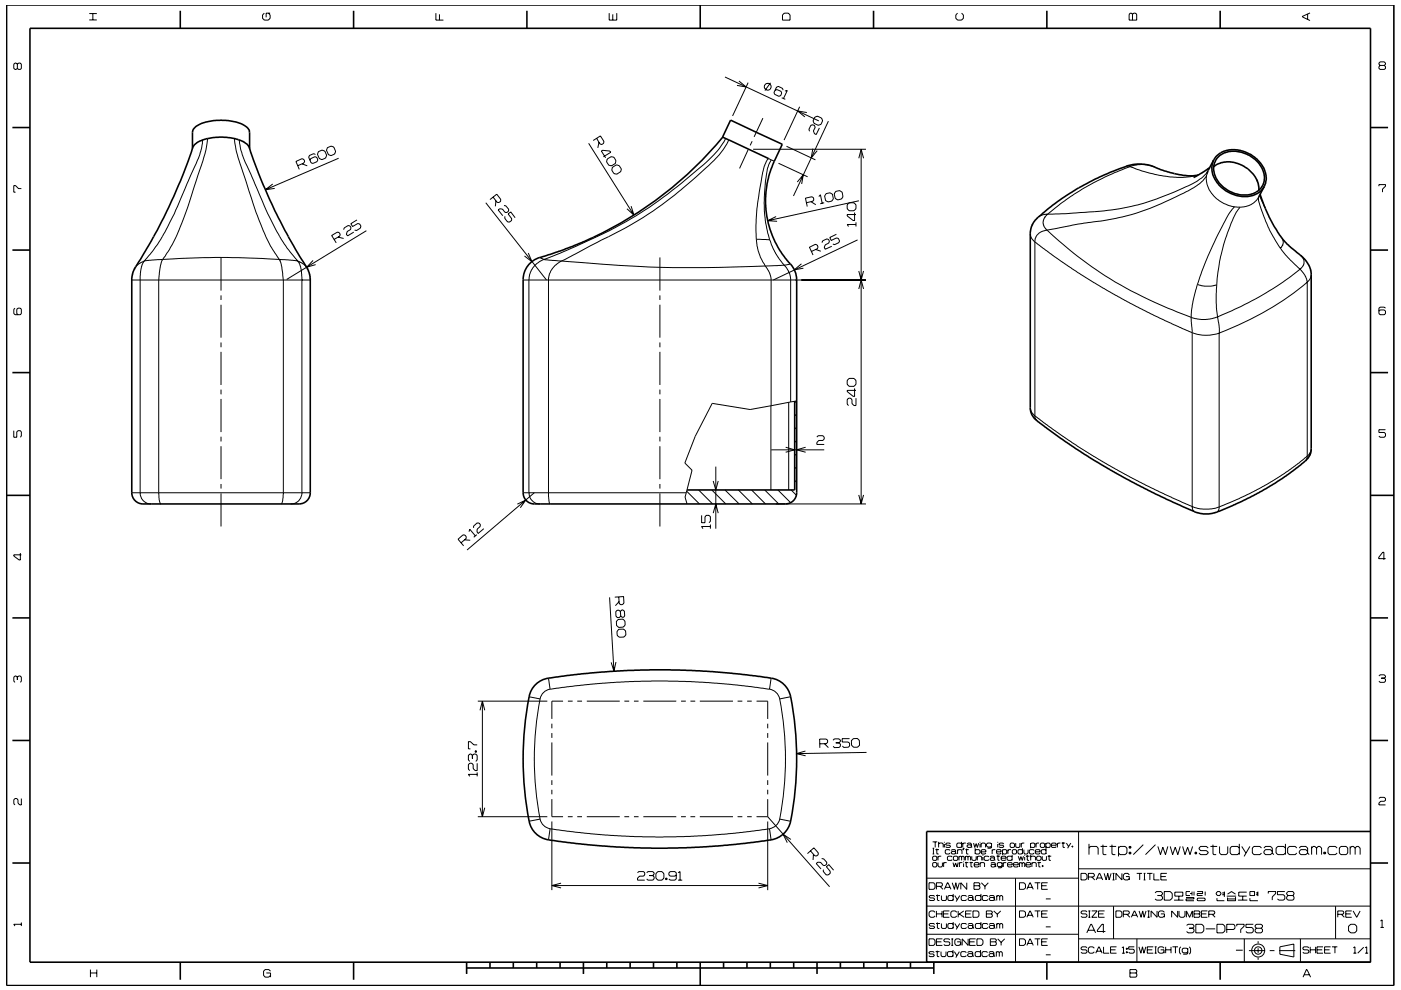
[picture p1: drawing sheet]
<svg xmlns="http://www.w3.org/2000/svg" width="297mm" height="210mm" viewBox="0 0 297 210" stroke-linecap="round" stroke-linejoin="round" font-family="sans-serif">
<g fill="none" stroke="#000" stroke-width=".21">
<path d="M3.7 13.6l-.3-.2h-.2l-.3 .2v.9l.3 .2 .5-.2M3.7 13.6l.2-.2h.4l.2 .2v.9l-.2 .2h-.4l-.2-.2M3.7 13.6v.9M18.9 4.2h1.6M18.9 2.9h1.6M19.7 2.9v1.3M56 2.8l-.3 .4v.7l.3 .4h.9l.4-.4v-.7l-.4-.4M57.3 2.8h-.9v.9M92.4 2.8v1.5h1.6M93.2 3v1.3M129.2 2.8v1.5h1.6v-1.5M129.9 3v1.3"/>
<path d="M153.7 16.3l19.9 9.3M156.7 17.2l1.5 1.3-1.9-.4M158.6 17.5l-3.3 7.1M163.4 17.6l-1.2 1.6M164.3 19.1l.4-.1 .9 .4 .1 .4-.2 .5-.4 .1-.8-.4-.2-.4 .5-1.1 .4-.2 .9 .5 .1 .3M166.3 2.8h.8l.4 .4v1.1h-1.6v-1.1zM166.4 19.3l.5-.1-.8 1.7M203 2.8l-.4 .4v.7l.4 .4h.9l.4-.4v-.7l-.4-.4M239.6 2.8h.3l.2 .2 .3-.2h.3l.3 .2v1.3h-1.6v-1.3zM240.1 3v1.3M277.2 3v1.1M277.7 2.7l-1.6 .8v.1l1.6 .8"/>
<path d="M292.6 13.9l-.2-.3v-.2l.2-.3h.9l.2 .3v.2l-.2 .3M292.6 13.9l-.2 .2v.4l.2 .2h.9l.2-.2v-.4l-.2-.2M292.6 13.9h.9M43 29.7a18.2 18.2 0 0 1-2.4 7.2 116.7 116.7 0 0 1-6.5 13.8l-1.8 2.6-1.7 2.1M44 29.4l-.6 3.3-1.1 3.4a115.3 115.3 0 0 1-5.1 14.4l-1.3 2.4-1.4 2.1M49.7 29.4l.3 2.3 .9 3.1a165 165 0 0 0 4.9 14.2l1.6 3.3 1.8 2.7M50.8 29.7a18.1 18.1 0 0 0 2.4 7.2 91.1 91.1 0 0 0 7.1 14.9l2.9 3.6M57.8 39l-1.5 1.3 1.9-.3M63.2 35.1l1.2-.5 .2-.4-.2-.4-.4-.1-1.3 .5 .8 1.7M64 34.8l1.1 .4M66.9 32.8l-.4-.2-.9 .4-.2 .4 .6 1.1 .3 .2 .9-.4 .2-.4-.2-.5-.4-.2-.9 .5-.2 .3M67.5 32.2l.8-.4 .6 .2 .4 .9-.3 .6-.8 .4-.5-.3-.4-.9z"/>
<path d="M69.4 31.3l.8-.3 .6 .2 .4 .9-.2 .6-.8 .3-.6-.2-.4-.9zM71.8 33.6l-15.5 6.7M124.8 30.4l9.6 15.2M126.5 29.3l.7 1.3h.4l.4-.2 .1-.4-.8-1.2-1.5 1M127 30.2l-.3 1.2M127.9 33.3l1.6-1-.2-.3-1.6-.1-.2 .1 .9 1.5M128.7 33.7l.9-.5 .6 .2 .4 .7-.1 .6-.8 .5-.6-.2-.5-.7zM129.8 35.5l.9-.5 .6 .1 .4 .7-.1 .6-.8 .5-.6-.1-.5-.7zM153.8 29.4a20 20 0 0 1-6.4 7 89 89 0 0 1-26.5 16.3l-5.5 2.3M154.5 29.7a17 17 0 0 1-4.8 5.9 82.3 82.3 0 0 1-23.8 16.2l-6.9 3.6M158.6 31.7l-1.8 4M159.5 30l-.5 .9"/>
<path d="M159.7 31.7h23.9M161.8 25.1l-1.9 3.9M162.9 33.6a9.3 9.3 0 0 0-1.5 5 46 46 0 0 0-1 12.2M163.1 33.7l.4 .2M163.5 33.9l.7 .3M163.5 33.9a8.7 8.7 0 0 0-1.2 4.5 28.7 28.7 0 0 0 .9 12.5M165.1 34.6l6.1 2.9M165.7 20.7l.8 .4M166.7 31l6.2 2.9M169 38.6l1.3-1.5-.3 1.9M169.5 22.6l-3.3 7.1M171.1 23.9l-2-.4 1.5 1.3"/>
<path d="M172.3 31.5l-.3 2 1.3-1.5M172.8 24.8l.5-.2 .9 .5 .2 .5-.3 .8-.6 .2-.9-.4-.2-.6zM173.7 27.1l-.6 1.4-.4-.1-.2-.6 .3-.8-.1-.4-.4-.1-.4 .1-.4 .9 .2 .3M175.6 25.7l-7.4 15.9M182.1 33.6l.5-1.9 .5 1.9M182.6 31.7v75.2M238.8 35.3l.5-.1 .3 .1M239.6 35.3a54.2 54.2 0 0 0-17.4 10.1M239.6 35.3l.9-.3 1.8-.1 1.2 .1 1.4 .5M239.6 35.3l2.5 1 2.7 .7a19.8 19.8 0 0 0 9.2 .2M255.8 37.2a8.6 8.6 0 0 1-4.3 3.4 54 54 0 0 1-22 6.8l-7.5 1.4M255.9 37a6 6 0 0 0 4.1 6.3l1.2 .5 1.7 .1-.2 .3a28.7 28.7 0 0 0-3.8 9.8l-.7 3.7-.2 2.7"/>
<path d="M256.1 36.3a11.2 11.2 0 0 1-5.4 3.7 50.2 50.2 0 0 1-21.6 5.1l-6.9 .3M292.4 39.5v-.3h1.3v.3l-.6 .6v.7M4.5 40h-.6l-.6-.6h-.4v1.4h.4M27.9 59.4h37.9M30.6 55.4l-.6 1.2-.3 1.9v46a2.31 2.31 0 0 0 2.3 2.4M30.6 55.4l-1.3 .6-.5 .5M34.5 55l-.5 1.5-.3 2.9v45.4v1.2l.4 .9M34.5 55l-3.9 .4M46.9 54.6l-12.4 .4M46.9 54.6v7M46.9 54.6l12.3 .4M59.2 55l.6 1.7 .3 2.7v45.4l-.2 1.3-.3 .8"/>
<path d="M59.2 55l4 .4M63.2 55.4l.6 1.2 .2 2.2v45.7a2.3 2.3 0 0 1-2.4 2.4M63.2 55.4l.9 .4 .8 .8M66.4 55.2l-1.4 1.5 1.9-.6M70.8 50.8l1.2-.7 .1-.4-.2-.4-.4-.1-1.2 .7 1 1.6M71.7 50.3l1.2 .3M72.9 48.7l.1-.4 .8-.5 .4 .1 .2 .4-.1 .4-.7 .4-.2 .6 .3 .3 1.3-.8M75.7 46.6l-1.3 .9 .4 .5 1.1-.6 .3 .1 .3 .5-.1 .4-.8 .5-.4-.1M77.7 48.9l-16.9 10.4M103 43l12.9 16.4M104.5 41.8l.9 1.1 .4 .1 .3-.3 .1-.4-.9-1.1-1.4 1.1M105.2 42.6l-.2 1.2"/>
<path d="M106.8 43.6h.4l.7 .8-.1 .4-.3 .3-.4-.1-.5-.6-.6-.1-.4 .2 1 1.3M107.1 45.9l-.1 .4 .6 .8h.4l.5-.3v-.4l-.8-1 .6-.5 .9 1.3M110.9 59.4h72.7M112 53.7l.8 1.8-1.6-1.2M114.5 54.6l.9 .4M115.4 55l-1 .4-1.4 1.3-.5 1-.4 1.6v45.2a2.38 2.38 0 0 0 2.4 2.4M115.4 55l3.6 .4M119 55.4l-1.2 .8-.8 .9-.5 1.1-.2 .8v46.3l.1 1.2 .2 .4M133.8 43.7l.6 1.9-1.5-1.3M139.9 54.6v7M160.4 50.8l.1 1.5 .5 1.5 1.3 2.6a283.2 283.2 0 0 1-43.3-1M160.4 50.8l2.8 .1"/>
<path d="M163.2 50.9l1.3 2.9 1.8 2.5M164.5 45.9l-1.7 .9 2 .1M166.3 56.3l.8 1.1 .5 1.7v26.2M166.3 56.3l-4 .1 .9 1.5 .3 1.2-.1 44.8M167.6 56l-1.3 .3M169.9 56l-1.5 1.2 1.9-.3M171 43l1.4-.3 .2-.3-.1-.5-.4-.2-1.3 .3 .4 1.8M172 42.8l1 .6M172 53.3l1.3-.6 .1-.3-.1-.4-.4-.2-1.3 .6 .8 1.7M172.9 52.9l1.1 .4M173.6 41.7l.3-.4 .4 1.8M174.3 51.5l.1-.4 .9-.4 .4 .1 .1 .4-.1 .4-.7 .3-.3 .6 .3 .4 1.4-.7"/>
<path d="M174.7 43l-.8 .2M175.2 41.1l.8-.2 .5 .3 .2 1-.3 .5-.8 .1-.6-.3-.2-.9zM177.2 40.6l.8-.2 .6 .4 .1 .9-.3 .5-.8 .2-.5-.3-.2-1zM177.3 49.7l-1.4 .7 .3 .6 1.2-.5 .4 .1 .2 .5-.2 .4-.9 .4-.3-.1M180 43h1.1l.4 .4v.9l-.4 .4h-1.1l-.4-.4v-.9zM181.2 45.1v1.7h-.3l-1.3-1v-.3h1.9M181.5 47.2v.8M181.5 47.6h-1.9l.3 .4M181.8 50.9l-17.8 8.5M182.1 57.5l.5 1.9 .5-1.9M182.1 42.6l-19.3 4.2M218.4 49.6l.4 1.1 .6 .6"/>
<path d="M219.4 51.3l6.7 4.9 7.7 4.9 8.6 4.6 4.5 2.3 5.9 2.6M219.4 51.3v36.9M222 48.8a81.6 81.6 0 0 0 28.6 17.7l2 .8M222 48.8l-1 .3-.7 .4-.6 .7-.3 1.1M222.2 45.4l-.7 .7-.4 1 .2 .9 .7 .8M222.2 45.4l-1.3 .2-.8 .5M261.7 43.9l-.3 .3a55.8 55.8 0 0 0-6.1 12.1l-1.4 4M266.9 41.8a4.4 4.4 0 0 1-4 2.1M266.9 41.7l-.1 .8 .3 1.1a30.7 30.7 0 0 0 4.3 9M267.1 41.4l1.2 2.8M271.4 52.6l2.2 2.6 2 1.9M271.8 50.5l.2 .5 .1 .6-.4 .8-.3 .2"/>
<path d="M275.6 57.1l1.1 1.3 .5 1.5M275.6 57.1a68.8 68.8 0 0 1-17.5 10.1M275.7 54.1l.7 .9 .1 .9-.3 .6-.6 .6M277.2 59.9a64.4 64.4 0 0 1-18.7 10.7M277.2 59.9v36.8M278 58.2l-.1 .7-.7 1M3.2 65.4l-.3 .2v.9l.3 .3h1.1l.2-.3v-.9l-.2-.2h-.5l-.2 .2v.9l.2 .3M46.9 62.6v1M46.9 64.6v7M46.9 72.6v1.1M46.9 74.6v7.1M139.9 62.6v1"/>
<path d="M139.9 64.6v7M139.9 72.6v1.1M139.9 74.6v7.1M182.1 61.3l.5-1.9 .5 1.9M252.6 67.3l.2 3.3M252.8 70.6v36.8M252.8 70.6a8.3 8.3 0 0 0 5.7 0M253.9 60.3l-1.1 4.5-.2 2.5M253.9 60.3l1.5 .4h1.4l1.2-.3M258 60.4l-.1 3.9 .2 2.9M258.1 67.2l.4 1.9v1.5M258.1 67.2l-1.2 .4-1.2 .2-1.7-.1-1.4-.4"/>
<path d="M258.5 70.6v36.9M293.7 65.4l-.2-.3h-.9l-.2 .3v1.1l.2 .3h.9l.2-.3v-.5l-.2-.3h-.9l-.2 .3M2.9 91.3v1.4h.7v-1.1l.2-.3h.5l.2 .3v.9l-.2 .2M46.9 82.6v1M46.9 84.6v7M46.9 92.6v1M46.9 94.6v7M139.9 82.6v1M139.9 84.6v7M139.9 92.6v1M139.9 94.6v7M151.8 99v13.1"/>
<path d="M163.5 95.4h11.2M166.6 94.9l1.9 .5-1.9 .5M167.2 85.3v18.6M167.6 85.3l-8.6 1.6-8-1.3-3.6 6.9-2.2 5.7 1.5 1.5-1.2 4.8M168.5 85.1l.4 .4M168.5 87.9l.4 .4M168.5 90.7l.4 .4M168.5 93.5l.4 .4M168.5 96.3l.4 .4M168.5 99.1l.4 .4M168.9 85l-1.3 .3M170.8 94.9l-1.9 .5 1.9 .5"/>
<path d="M173.2 92.7l.3-.3h1l.2 .3v.4l-.2 .3h-.9l-.4 .4v.5h1.5M180 80.3h1.1l.4 .4v.8l-.4 .4h-1.1l-.4-.4v-.8zM181.2 82.4v1.7h-.3l-1.3-1v-.3h1.9M181.5 84.5v1.5h-.4l-.5-.4v-.9l-.3-.2h-.4l-.3 .2v1l.3 .3M218.4 86.5l.3 .8 .7 .9M219.4 88.2l6.7 4.8 7.7 5 9.1 4.9 9.9 4.5M219.4 88.2l.1 .5 .3 .5M277.2 96.7l-.1 .5-.4 .6M277.2 96.7l-4.1 3.2-4.2 2.7-6.1 3.1-4.3 1.8M278 95.2l-.1 .6-.7 .9M293.7 91.1h-1.3v.6h1.1l.2 .3v.5l-.2 .2h-.9l-.2-.2M4.3 117.3v1.5h-.2l-1.2-.9v-.2h1.6"/>
<path d="M27.9 104.5h37.9M46.9 102.7v.9M46.9 104.6v7.1M97.7 115.1l1.1-.9v-.4l-.2-.3-.4-.1-1.1 1 1.2 1.4M98.5 114.5l1.2 .1M99.4 112.8l.2-.5 1.2 1.4M100.4 112v-.4l.8-.7 .4 .1 .2 .3v.4l-.6 .5-.1 .6 .3 .3 1.2-1M101.1 113.4l-.6 .6M109.7 106.9l1.8-.8-1.2 1.6M110.9 104.5h34.6M113.3 104.5l-14.3 12.2M139.9 102.7v.9"/>
<path d="M139.9 104.6v7.1M145.5 104.5l-.3 .9 .5 1.5M145.6 104.2l2.7 2.7M148.1 103.9l3 3M148.8 109.3v1.6h.7v-1.3l.3-.3h.5l.3 .3v1l-.3 .3M150.6 111.7h-1.8l.2 .4M150.6 111.3v.8M150.9 103.9l3 3M151.2 102l.6 1.9 .5-1.9M151.2 108.8l.6-1.9 .5 1.9M153.7 103.9l3 3M156.5 103.9l3 3"/>
<path d="M159.3 103.9l3 3M162.1 103.9l3 3M164.5 106.9h19.1M164.9 103.9l2.7 2.7M167.7 103.9l1.1 1.1M168.5 101.9l.4 .4M182.1 105l.5 1.9 .5-1.9M252.8 107.4a8.3 8.3 0 0 0 5.7 .1M252.8 107.4a1.05 1.05 0 0 0 .5 1.1M258.5 107.5v.1a.98 .98 0 0 1-.5 1M293.8 118.5h-1.5v-.3l.9-1.1h.2v1.6M129.2 126.7l1 15.7"/>
<path d="M131.1 131.4l1-.1 .4 .4v.9l-.3 .4-1 .1-.5-.4v-.9zM131.2 133.5l1-.1 .4 .4 .1 .9-.4 .4-1 .1-.4-.4-.1-.9zM131.2 126.6l.1 1.4 .3 .3 .4-.1 .3-.3-.1-1.4-1.9 .2M131.3 127.6l-.8 .9M131.5 129.7l.3-.3 .6 .2 .1 1-.3 .3h-.3l-.3-.2M131.5 129.7l.1 1M131.5 129.7l-.3-.3h-.4l-.2 .3v1l.3 .3h.4l.3-.3M3.7 143.6l-.3-.2h-.2l-.3 .2v.9l.3 .2M3.7 143.6l.2-.2h.4l.2 .2v.9l-.2 .2M3.7 143.6v.6M100.8 159.3h.2v.2h-.2zM100.8 159.4h.2"/>
<path d="M101.2 158h-.7l-.8-.7h-.4v1.5h.4M101.3 148.7h14.7M101.8 150.7l.5-2 .5 2M102.3 148.7v24.5M112.1 147.8l2.4 .4M114.5 148.2a66.7 66.7 0 0 0 0 25.5M116.3 143.8l.3 2.4M116.6 146.2l11.2-1.3 10.4-.5 7 .1 5 .3 6 .5 7 .9M116.6 146.2a2.56 2.56 0 0 0-2.1 2M117 148.7v3.8M117 153.5v1M117 155.5v1"/>
<path d="M117 157.5v7M117 148.7h2.4M120.4 148.7h1M122.4 148.7h1M124.4 148.7h7M130.6 140.4l-.4 2-.6-1.9M132.4 148.7h1M134.4 148.7h1M136.4 148.7h7M144.4 148.7h1M146.4 148.7h1M148.4 148.7h7"/>
<path d="M156.4 148.7h1M158.4 148.7h1M160.4 148.7h2.4v3.8M162.8 153.5v1M162.8 155.5v1M162.8 157.5v7M163.2 146.2a2.61 2.61 0 0 1 2.1 2M163.5 143.8l-.3 2.4M165.3 148.2a66.9 66.9 0 0 1 0 25.5M167.6 147.8l-2.3 .4M170.8 159.3l-1.9 .5 1.9 .5M173.8 157.8l1.4-.1 .3-.3v-.4l-.3-.2h-1.4v1.8"/>
<path d="M174.8 157.7l.8 .9M176.6 157l.3-.3h1l.3 .3v.3l-.3 .3M177.2 157.6h.7M177.9 157.6l.3 .2v.5l-.3 .2-1 .1-.2-.3M180.1 156.7h-1.5v.7h1.2l.3 .2v.6l-.2 .3h-1l-.3-.3M180.5 157.1l.4-.4 .9-.1 .4 .4v1.1l-.4 .4h-.8l-.4-.4zM183.7 159.6l-14.8 .2M292.4 143.4l.2-.3h.9l.2 .3v.2l-.2 .2M292.9 143.8h.6M293.5 143.8l.2 .3v.4l-.2 .2h-.9l-.2-.2M4.5 169.4v1.3h-.3l-.4-.4v-.7l-.2-.2h-.4l-.3 .2v.9l.3 .2M100.2 160.2l.3-.3h.4l.3 .3v1l-.3 .3"/>
<path d="M100.2 160.2l-.3-.3h-.3l-.3 .3v1l.3 .3M100.2 160.2v.7M101.2 164.2h-1.9l.3 .5M101.2 161.9v1.5h-.5l-.4-.4v-.8l-.3-.3h-.4l-.3 .3v.9l.3 .3M101.2 163.8v.9M101.3 173.2h14.7M101.8 171.3l.5 1.9 .5-1.9M114.5 173.7a2.56 2.56 0 0 0 2.1 2.1M114.5 173.7l-2.4 .5M117 165.5v1M117 167.5v1M117 169.5v3.7"/>
<path d="M117 174.2v14.6M117 173.2h2.4M120.4 173.2h1M122.4 173.2h1M124.4 173.2h7M132.4 173.2h1M134.4 173.2h1M136.4 173.2h7M144.4 173.2h1M146.4 173.2h1M148.4 173.2h7M156.4 173.2h1"/>
<path d="M158.4 173.2h1M160.4 173.2h2.4M162.8 165.5v1M162.8 167.5v1M162.8 169.5v3.7M162.8 174.2v14.6M162.8 173.2l13.1 14.9M163.5 178.1l-.4-2.3-7.3 .9-5 .5-10.3 .3h-6l-6.2-.4-11.7-1.3-.3 2.3M165.3 173.7a2.62 2.62 0 0 1-2.1 2.1M165.3 173.7l2.3 .5M167.7 178.1l-1.7-1.2 .9 1.8M197.7 178.6h1"/>
<path d="M197.7 179.9h.4M197.9 179.9v1.2M198.3 178.6v1.1M198.6 180v1.1h.4M199 179l.2-.2h.6l.2 .2v.7M199 178.6v1.1M200.2 178.6v.1M200.2 179v.7M201.5 179l-.2-.2h-.6l-.2 .3 .2 .2h.6l.2 .3-.2 .1h-.6l-.2-.1M203.9 179l-.2-.2h-.7l-.1 .2v.6l.1 .1h.7l.2-.1M203.9 178.6v1.1M204.1 178.8v.9"/>
<path d="M204.2 179.9h.2l-.2 .4zM204.3 179.9l-.1 .4M204.8 178.8h-.5l-.2 .2M204.9 180v1.1h.4M205 179l.2-.2h.6l.2 .2v.6M206 179.4l-.2-.2h-.6l-.2 .2 .2 .3h.6l.2-.1M206 179.6l.1 .1M206.4 178.8l.3 .9 .3-.8 .2 .8 .3-.9M206.8 179.9v1.2M207.8 178.6v.1M207.8 179v.7M208 179l.2-.2h.5l.3 .2v.7"/>
<path d="M208 178.8v.9M210.2 179l-.2-.2h-.6l-.2 .2v.4l.2 .3h.6l.2-.3M210.2 178.8v.9l-.2 .2h-.6M211.5 178.6v.1M211.5 179v.7M212.8 179l-.2-.2h-.6l-.2 .3 .2 .2h.6l.2 .3-.2 .1h-.6l-.2-.1M214.3 178.8h.6l.2 .2v.6l-.2 .1h-.6l-.1-.1v-.6zM215.3 178.8v.8l.2 .1h.6l.1-.1v-.8M216.5 178.8v.9M216.8 179.9v1.2M217.2 178.8h-.5l-.2 .2M218.5 179l.2-.2h.5l.2 .2v.6l-.2 .1h-.5l-.2-.1"/>
<path d="M218.5 178.8v1.1M219.7 178.8v.9M220.3 178.8h-.5l-.1 .2M220.6 179l.2-.2h.5l.2 .2v.6l-.2 .1h-.5l-.2-.1zM221.7 179l.3-.2h.5l.2 .2v.6l-.2 .1h-.5l-.3-.1M221.7 178.8v1.1M221.8 179.9v1.2M222.9 179.3h1l-.1-.5h-.7l-.2 .2v.6l.2 .1h.7l.1-.1M224.2 178.8v.9M224.8 178.8h-.4l-.2 .2M225.1 178.8h.7M225.4 178.6v1.1h.4"/>
<path d="M226.1 178.8l.5 .8M227 178.8l-.6 1.1M227.3 179.4h.2v.3h-.2zM227.4 179.4v.3M228.7 176.4v27.7M230.9 179.9l.3-.4h1.3l.3 .4v1.4M230.9 179v2.3M233.3 179.5h1.4M233.8 179.2v1.9l.2 .2h.6M235.2 179.5h1.4M235.8 179.2v1.9l.2 .2h.5M237.1 179.9l.4-.4h1l.4 .4v1l-.4 .4h-1l-.4-.4"/>
<path d="M237.1 179.5v2.1M239.4 179.5h.4v.4h-.4zM239.6 179.5v.4M242.4 179.2l-2.1 2.1M245 179.2l-2.1 2.1M245.5 179.5l.5 1.8 .5-1.6 .6 1.6 .5-1.8M248.1 179.5l.5 1.8 .6-1.6 .5 1.6 .5-1.8M250.7 179.5l.5 1.8 .6-1.6 .5 1.6 .6-1.8M256.2 179.9l-.4-.4h-1.2l-.4 .4 .4 .5h1.2l.4 .5-.4 .4h-1.2l-.4-.4M256.6 179.5h1.5M257.2 179.2v1.9l.1 .2h.6M258.6 179.5v1.4l.3 .4h1.1l.3-.4v-1.4"/>
<path d="M262.8 179.9l-.4-.4h-1.2l-.4 .4v1l.4 .4h1.2l.4-.4M262.8 179v2.3M263.3 179.5l.9 1.4M265 179.5l-1.2 2.1M267.5 179.9l-.4-.4h-1.2l-.4 .4v1l.4 .4h1.2l.4-.4M268 179.9l.3-.4h1.1l.3 .4v1M272.5 179.9l-.3-.4h-1.3l-.3 .4v1l.3 .4h1.3l.3-.4M272.5 179v2.3M274.9 179.9l-.3-.4h-1.2l-.4 .4v1l.4 .4h1.2l.3-.4M275.5 179.9l.3-.4h1.1l.3 .4v1M278.1 179.9l.3-.4h.4l.3 .4M278.1 179.5v1.8"/>
<path d="M279.1 179.9l.4-.4h.3l.4 .4v1.4M279.1 179.9v1.4M283.5 179.9l-.4-.4h-1.2l-.3 .4v1l.3 .4h1.2l.4-.4M284.3 179.5h1.1l.3 .4v1l-.3 .4h-1.1l-.3-.4v-1zM286.3 179.9l.3-.4h.3l.4 .4M286.3 179.5v1.8M287.3 179.9l.4-.4h.3l.4 .4v1.4M287.3 179.9v1.4M292.4 169.4l.2-.3h.9l.2 .3v.3l-.2 .3h-.8l-.3 .3v.4h1.3M4.5 195.7v.7M4.5 196h-1.6l.3 .4M117 187.8h45.8"/>
<path d="M119 187.3l-2 .5 2 .5M135.2 185.1l.2-.2h1l.3 .2v.5l-.3 .2h-.8l-.4 .5v.4h1.5M137.1 185.1l.3-.2h1l.3 .2v.3l-.3 .3M137.7 185.7h.7M138.4 185.7l.3 .3v.4l-.3 .3h-1l-.3-.3M139.5 184.9h.8l.5 .4v1l-.5 .4h-.8l-.4-.4v-1zM141.1 186.3h.3v.3h-.3zM141.3 186.3v.3M143.4 185.6l-.3 .2h-1l-.3-.2v-.5l.3-.2h1l.3 .2v1.3l-.3 .3h-1l-.3-.3M143.8 186.7h.8M143.8 185.1l.4-.2v1.8M160.8 187.3l2 .5-2 .5"/>
<path d="M171.8 180.5l1 1 .3 .1 .4-.3v-.4l-.9-1.1-1.4 1.3M172.5 181.2l-.1 1.2M174.2 182.1l.4 .1 .7 .7v.4l-.4 .3-.4-.1-.5-.6h-.6l-.3 .3 1 1.1M174.6 184.4l-.1 .4 .7 .8h.4l.4-.4v-.4l-.8-1 .5-.4 1 1.2M196.5 198.2h32.2M196.5 192.2h94.1M196.6 186.3h32.1M197 199.1h.9l.3 .4v.7l-.3 .3h-.9zM197 187.2h.9l.3 .4v.7l-.3 .3h-.9zM197.7 181.1h.4M197.7 181.8l.2-.2h.6l.1 .2v.5l-.1 .2h-.6l-.2-.2zM197.7 183.1l.2-.1h.6l.1 .1v.6l-.1 .2h-.6l-.2-.2z"/>
<path d="M198.2 190.2l-.2-.3h-.8l-.2 .3 .2 .3h.8l.2 .3-.2 .2h-.8l-.2-.2M198.2 196.1l-.2-.2h-.8l-.2 .2 .2 .3h.8l.2 .2-.2 .3h-.8l-.2-.2M198.2 193.5l-.2-.3h-.7l-.3 .3v.8l.3 .3h.7l.2-.3M198.3 180.2h.8M198.5 189.9h.8M198.5 195.9h.8M198.5 188h1.1l.2-.2v-.4l-.2-.2h-1.1v1.4M198.5 199.8h1.1M198.5 193.2v1.4M198.5 193.8h1.2M198.7 189.7v1.2l.5 .1M198.7 195.7v1.1l.5 .1"/>
<path d="M198.9 183v.7l.2 .2h.5l.2-.2v-.7M198.9 181.6v.9M199.3 188l.6 .6M199.6 181.6h-.5l-.2 .2M199.6 189.9v.9l.2 .2h.6l.3-.2v-.9M199.6 195.9v.8l.2 .2h.6l.3-.2v-.8M199.7 193.2v1.4M199.8 199.1h-1.3v1.4h1.3M200 193.8h1.1M200.1 183v.9M200.2 188.6l.7-1.4h.1l.6 1.4M200.4 188.2h1"/>
<path d="M200.7 183h-.5l-.1 .1M201.3 193.2h-1.3v1.4h1.3M201.4 199.3l-.2-.2h-.9l-.2 .5 .2 .2h.9l.2 .2v.3l-.2 .2h-.9l-.2-.2M201.4 180.4l-.1-.2h-.7l-.2 .2v.5l.2 .2h.7l.1-.2M201.7 180.4l.2-.2h.5l.2 .2v.5M201.7 199.1h.4M201.9 199.1v1.4M201.9 187.2l.5 1.4 .2-1.4 .4 1.4 .4-1.4M201.9 181.8l-.2-.2h-.7l-.1 .2v.5l.1 .2h.7l.2-.2M202.1 183l.2 .9 .3-.9 .3 .9 .3-.9M202.1 190.2l-.2-.3h-.7l-.2 .3v.6l.2 .2h.7l.2-.2M202.1 196.1l-.2-.2h-.7l-.2 .2v.6l.2 .2h.7l.2-.2"/>
<path d="M202.1 189.6v1.4M202.1 195.6v1.3M202.1 181.8l.2-.2h.6l.2 .2v.5l-.2 .2h-.6l-.2-.2zM202.4 189.9l.5 .9M202.4 195.9l.5 .8M202.6 180.8l-.2-.2h-.5l-.2 .2 .2 .3h.5l.2-.2M202.6 180.9l.2 .2M202.9 193.5l-.3-.3h-.7l-.3 .3v.8l.3 .3h.7l.3-.3M202.9 199.8h.8v.7M203 180.4l.2-.2h.6l.2 .2v.7M203 180.2v.9M203.2 193.2v1.4"/>
<path d="M203.3 181.8l.2-.2 .4 .2M203.3 181.6v.9M203.4 193.8l1 .8M203.4 183v.9M203.5 189.9l-.8 1.3M203.5 195.9l-.8 1.2M203.7 199.5l-.3-.4h-.7l-.3 .4v.7l.3 .3h.7l.3-.3M203.9 181.8v.7M203.9 181.8l.1-.2 .4 .2v.7M204 183h-.4l-.2 .1M204.3 182.7v.2M204.3 183.1v.8"/>
<path d="M204.3 193.2l-1.1 .8M204.6 183h.7M204.7 180.2h.7M204.7 181.6v.9M204.7 181.8l.1-.2 .4 .2M204.7 193.8h1.1M204.8 182.8v1l.4 .1M204.9 190.2l-.2-.3h-.7l-.2 .3v.6l.2 .2h.7l.2-.2M204.9 196.1l-.2-.2h-.7l-.2 .2v.6l.2 .2h.7l.2-.2M205 187.2v1.4l-1.3-1.4v1.4M205.2 190.2l.2-.3h.7l.2 .3v.6M205.2 196.1l.2-.2h.7l.2 .2v.6"/>
<path d="M205.2 181.8v.7M205.2 181.8l.2-.2 .4 .2v.7M205.3 199.1v1.4l-1.3-1.4v1.4M205.6 183h.7M205.6 199.8h1M205.9 182.8v1l.3 .1M206 193.2h-1.3v1.4h1.3M206 181.6v.7l.2 .2h.6l.2-.2v-.7M206.3 193.2h1l.3 .3v.8l-.3 .3h-1zM206.3 190.6l-.2-.2h-.7l-.2 .2 .2 .4h.7l.2-.2M206.3 196.5l-.2-.2h-.7l-.2 .2 .2 .4h.7l.2-.2M206.3 190.8l.2 .2"/>
<path d="M206.3 196.7l.2 .2M206.5 187.2h1.1l.2 .2-.2 .5 .2 .2v.3l-.2 .2h-1.1zM206.5 187.9h1.1M206.5 183.4h1.1l-.2-.4h-.7l-.2 .1v.6l.2 .2h.7l.2-.2M206.8 180.4l.1-.2h.7l.2 .2v.5l-.2 .2h-.7l-.1-.2M206.8 199.1h-1.2v1.4h1.2M207.1 199.1h1l.3 .4v.7l-.3 .3h-1zM207.2 181.8l.2-.2h.5l.2 .2v.7M207.2 181.6v.9M207.8 183.1l.2-.1h.6l.1 .1v.8M207.8 183v.9M208 190.2l-.2-.3h-.8l-.2 .3v.6l.2 .2h.8l.2-.2"/>
<path d="M208 196.1l-.2-.2h-.8l-.2 .2v.6l.2 .2h.8l.2-.2M208 189.6v1.4M208 195.6v1.3M208 180.7h1v-.3l-.2-.2h-.6l-.2 .2v.5l.2 .2h.6l.2-.2M208.1 187.2l.7 .8M208.4 181.3v.2M208.4 181.8v.7M208.8 188v.6M209.1 193.2h1.1l.2 .2-.2 .4 .2 .2v.3l-.2 .3h-1.1zM209.1 193.8h1.1M209.5 190.2l-.3-.3h-.7l-.2 .3v.6l.2 .2h.7l.3-.2M209.5 196.1l-.3-.2h-.7l-.2 .2v.6l.2 .2h.7l.3-.2"/>
<path d="M209.5 187.2l-.7 .8M209.7 181.8l-.2-.2h-.7l-.1 .2v.5l.1 .2h.7l.2-.2M209.7 190.2l.3-.3h.6l.2 .3v.6M209.7 196.1l.3-.2h.6l.2 .2v.6M209.9 181.8l.2-.2h.5l.3 .2v.5M210 199.1h1l.2 .2-.2 .5 .2 .2v.3l-.2 .2h-1zM210 199.8h1M210.1 183.1l.2-.1h.5l.2 .1v.6M210.4 180.2v.9M210.7 193.2l.8 .7M210.8 190.6l-.2-.2h-.6l-.3 .2v.2l.3 .2h.6l.2-.2M210.8 196.5l-.2-.2h-.6l-.3 .2v.2l.3 .2h.6l.2-.2"/>
<path d="M210.8 190.8l.2 .2M210.8 196.7l.2 .2M210.9 182.2l-.3-.3h-.5l-.2 .3 .2 .3h.5l.3-.2M210.9 182.3l.1 .2M211 183.5l-.2-.2h-.5l-.2 .2 .2 .4h.5l.2-.2M211 183.7l.2 .2M211 180.2h-.4l-.2 .2M211.3 181.6h.7M211.3 180.7h1l-.2-.5h-.6l-.2 .2v.5l.2 .2h.6l.2-.2M211.3 190.2l.2-.3 .5 .3M211.3 189.9v1.1M211.3 195.9v1"/>
<path d="M211.3 196.1l.2-.2 .5 .2M211.5 193.9v.7M211.5 199.1l.8 .8M211.6 181.4v1l.3 .1M212 190.2l.2-.3 .4 .3v.8M212 190.2v.8M212 196.1v.8M212 196.1l.2-.2 .4 .2v.8M212.2 193.2l-.7 .7M212.3 182h1v-.2l-.2-.2h-.6l-.2 .2v.5l.2 .2h.6l.2-.2M212.3 199.9v.6M212.5 183.1l-.2-.1h-.7l-.2 .1v.5l.2 .2h.7l.2-.2"/>
<path d="M212.5 183v.9l-.2 .2h-.7M212.6 180.4l.1-.2h.6l.1 .2v.5l-.1 .2h-.6l-.1-.2M212.6 180.2v1.1M212.7 183v.9M213 199.1l-.7 .8M213.4 183h-.5l-.2 .1M213.6 183.4h1l-.1-.4h-.7l-.2 .1v.6l.2 .2h.7l.1-.2M213.7 180.2v.9M214.4 180.2h-.5l-.2 .2M214.6 181.8l-.2-.2h-.7l-.2 .2v.5l.2 .2h.7l.2-.2M214.6 181.3v1.2M214.6 180.4l.2-.2h.5l.2 .2v.5l-.2 .2h-.5l-.2-.2z"/>
<path d="M214.9 183.4h1l-.2-.4h-.6l-.2 .1v.6l.2 .2h.6l.2-.2M215.3 186.3v17.8M215.9 181.6l.3 .9 .2-.8 .3 .8 .3-.9M216.2 183v.9M216.2 183.1l.2-.1 .3 .1M216.2 199.1h.9l.3 .4v.7l-.3 .3h-.9zM216.2 187.2h.9l.3 .4v.7l-.3 .3h-.9zM216.2 193.2h.9l.3 .3v.8l-.3 .3h-.9zM216.7 183.1l.2-.1 .4 .1v.8M216.7 183.1v.8M216.8 180.4l-.2-.2h-.6l-.2 .2v.5l.2 .2h.6l.2-.2M217.1 180.2v.7l.2 .2h.5l.2-.2v-.7"/>
<path d="M217.3 181.3v.2M217.3 181.8v.7M217.5 183.4h1l-.1-.4h-.7l-.2 .1v.6l.2 .2h.7l.1-.2M217.5 181.6h.8M217.7 194.6l.7-1.4 .7 1.4M217.7 188.6l.7-1.4 .7 1.4M217.8 181.4v1l.4 .1M217.9 194.1h1M217.9 188.2h1M218.5 181.8l.2-.2h.6l.2 .2v.7M218.5 181.3v1.2M218.8 183.1l.2-.1h.5l.2 .1v.8"/>
<path d="M218.8 183v.9M219.2 180.4l-.1-.2h-.7l-.2 .2v.5l.2 .2h.7l.1-.2M219.4 199.1h1.2M219.4 193.2h1.2M219.4 187.2h1.2M219.5 180.7h1l-.2-.5h-.6l-.2 .2v.5l.2 .2h.6l.2-.2M219.8 181.8l.2-.2h.5l.2 .2v.5l-.2 .2h-.5l-.2-.2zM220 183h.7M220 187.2v1.4M220 193.2v1.4M220 199.1v1.4M220.3 182.8v1l.3 .1"/>
<path d="M220.8 199.8h1.1M220.8 193.8h1.1M220.8 187.9h1.1M221 183.6h.1v.2h-.1zM221 181.6v.7l.1 .2h.6l.2-.2v-.7M221.1 183.6v.2M221.7 196.6h1.1M221.7 190.7h1.1M221.8 180.4l-.2-.2h-.6l-.2 .2v.5l.2 .2h.6l.2-.2M222.1 199.1h-1.3v1.4h1.3M222.1 187.2h-1.3v1.4h1.3M222.1 193.2h-1.3v1.4h1.3"/>
<path d="M222.1 181.6h.8M222.4 181.4v1l.4 .1M228.7 199.1h61.9M228.7 184.3h61.9M229.2 185.2h.9l.4 .4v.7l-.4 .3h-.9zM230.4 197.9l.9-1.9h.1l.9 1.9M230.5 193.4l-.2-.2h-.9l-.2 .2 .2 .4h.9l.2 .2v.3l-.2 .3h-.9l-.2-.3M230.7 197.3h1.3M230.8 186h1l.2-.2v-.3l-.2-.3h-1v1.4M230.8 193.2h.4M230.8 194.6h.4M231 193.2v1.4"/>
<path d="M231.5 186l.6 .6M231.5 193.2h1.1l-1.1 1.4h1.1M232.4 186.6l.6-1.4h.2l.6 1.4M232.6 186.2h1M232.9 193.8h1.1M234.1 185.2l.4 1.4 .4-1.4 .3 1.4 .4-1.4M234.2 193.2h-1.3v1.4h1.3M234.4 197.6h-1.7v-.3l.9-1.3h.3v1.9M235.9 185.2h.4M235.9 186.6h.4M236.1 185.2v1.4M236.1 192.2v6.9"/>
<path d="M236.6 193.2h1l.3 .3v.8l-.3 .3h-1zM237.9 185.2v1.4l-1.3-1.4v1.4M238.2 193.9h1l.2-.2v-.3l-.2-.2h-1v1.4M238.7 185.9h.7v.7M238.9 193.9l.7 .7M239.4 180.8h.4v.3h-.4zM239.4 185.6l-.3-.4h-.6l-.3 .4v.7l.3 .3h.6l.3-.3M239.6 180.8v.3M239.9 194.6l.6-1.4 .7 1.4M240.1 194.1h.9M241 185.2h1.1M241 199.1v5"/>
<path d="M241.5 193.2l.4 1.4 .4-1.4 .3 1.4 .4-1.4M241.6 185.2v1.4M242.5 185.2h.4M242.5 186.6h.4M242.7 185.2v1.4M243.2 185.2h1.1M243.3 193.2h.5M243.3 194.6h.5M243.5 193.2v1.4M243.8 185.2v1.4M244.6 185.2v1.4h1.2M244.9 189.4l.3-.3h1l.3 .3v.2l-.3 .3"/>
<path d="M245.3 193.2v1.4l-1.2-1.4v1.4M245.4 189.9h.8M246.1 193.8h.8v.8M246.1 185.9h1.1M246.2 189.9l.3 .3v.5l-.3 .2h-1l-.3-.2M246.8 189.1h1.3l.4 .4v1l-.4 .4h-1.3zM246.9 193.5l-.4-.3h-.6l-.3 .3v.8l.3 .3h.6l.4-.3M247.4 185.2h-1.3v1.4h1.3M248.9 190.9h2M249.1 189.2h1.7v.9h-1.7zM249.7 193.2v1.4l-1.3-1.4v1.4M249.9 190.1v.8"/>
<path d="M250 193.2v1.1l.3 .3h.6l.3-.3v-1.1M251.5 190.4h1.6v.3h-1.6v.3h1.6M251.5 194.6v-1.4l.7 1.4 .6-1.4v1.4M251.6 196.3l.3-.3h1l.3 .3v.3l-.3 .3M252.1 196.9h.8M252.3 189.1h-.8v.8h.8M252.3 189.5h.4M252.7 189.1v.8M252.9 196.9l.3 .2v.5l-.3 .3h-1l-.3-.3M253.1 193.2h1.1l.2 .2-.2 .4 .2 .3v.2l-.2 .3h-1.1zM253.1 193.8h1.1M253.2 189.1v.8"/>
<path d="M253.4 180.8h.3v.3h-.3zM253.5 196h1.3l.4 .5v.9l-.4 .5h-1.3zM253.5 180.8v.3M253.8 189.1h1.2v.4h-1.2v.4h1.2M254 190.5h1.4l.1 .4-.1 .1h-1.4l-.2-.1zM254.7 193.8h1.1M255.5 189.1v.8M255.6 197h2M256 193.2h-1.3v1.4h1.3M256.3 193.9h1l.3-.2v-.3l-.3-.2h-1v1.4M257 193.9l.6 .7M258 196h1.3l.4 .5v.9l-.4 .5h-1.3z"/>
<path d="M258 190.5v.5h1.6M258.1 189.1h.5l.3 .3v.2l-.3 .3h-.5l-.2-.3v-.2zM259.1 189.4h.5M259.1 189.8h.5M259.6 189.1v1.1M260.1 190.1h2M260.1 197.1h1.4l.3-.2v-.6l-.3-.3h-1.4v1.9M260.3 190.7h1.7M260.3 190.4v.6h1.7v-.6M260.3 189.6l.8-.5 .9 .5M262.2 196.5v-.5h1.6v.5l-.7 .6v.8M262.5 190.9h2"/>
<path d="M263.5 190.1v.8M263.8 199.1v5M264.3 189.2h-1.7v.9h1.7M265 189.1h1v.8h-1zM265 190.5v.5h1.7M265.7 196h-1.5v.7h1.2l.3 .3v.6l-.3 .3h-.9l-.3-.3M266.3 189.4h.4M266.3 189.8h.4M266.4 196.9l-.3-.3v-.3l.3-.3h1l.3 .3v.3l-.3 .3M266.4 196.9l-.3 .2v.5l.3 .3h1l.3-.3v-.5l-.3-.2M266.4 196.9h1M266.7 189.1v1"/>
<path d="M266.7 199.6v.5M268.9 189.5v-.4h1.6v.4l-.8 .7v.7M269.7 180.6l-.3-.4h-1.1l-.3 .4v.3l.3 .4h1.1l.3-.4M269.7 180.9l.4 .4M272.4 189.1h-1.6v.7h1.3l.3 .3v.6l-.3 .2h-1l-.3-.2M273.1 189.9h1M273.1 189.9l-.3-.3v-.2l.3-.3h1l.3 .3v.2l-.3 .3M273.1 189.9l-.3 .3v.5l.3 .2h1l.3-.2v-.5l-.3-.3M275.7 199.1v5M277.2 180.6l-.3-.4h-1.1l-.3 .4v.3l.3 .4h1.1l.3-.4M277.2 180.9l.4 .4M280.7 180.8h.3v.3h-.3z"/>
<path d="M280.9 180.8v.3M283.2 192.2v6.9M283.6 193.9h1.1l.2-.2v-.3l-.2-.2h-1.1v1.4M284.4 193.9l.6 .7M285.3 193.8h1.1M285.9 196.5l.5-.5h.8l.5 .5v.9l-.5 .5h-.8l-.5-.5zM286.6 193.2h-1.3v1.4h1.3M286.9 193.2l.8 1.4 .7-1.4M292.7 195.4l.3-.3v1.6M292.7 196.7h.7M19.2 206.4h1.3M19.2 205.7v1.6"/>
<path d="M20.5 205.7v1.6M56.5 206.4h.9v.9M57.4 206l-.4-.4h-.8l-.3 .4v.9l.3 .4h.8l.4-.4M198.1 202l-.2-.2h-.8l-.2 .2 .2 .3h.8l.2 .3-.2 .3h-.8l-.2-.2M198.4 201.8h.8M198.7 201.6v1.2l.4 .1M199.5 201.8v.9l.2 .2h.7l.2-.2v-.9M201.7 200.5h.4M202.1 202l-.3-.2h-.7l-.2 .2v.7l.2 .2h.7l.3-.2M202.1 201.5v1.4M202.3 201.8l.6 .9M203.4 201.8l-.8 1.3"/>
<path d="M204.9 202l-.3-.2h-.7l-.2 .2v.7l.2 .2h.7l.3-.2M205.1 202.1l.3-.3h.6l.2 .3v.6M206.2 202.5l-.2-.2h-.6l-.3 .2v.2l.3 .2h.6l.2-.2M206.2 202.7l.3 .2M207.9 202.1l-.2-.3h-.7l-.2 .3v.6l.2 .2h.7l.2-.2M207.9 201.5v1.4M209.4 202.1l-.2-.3h-.8l-.2 .3v.6l.2 .2h.8l.2-.2M209.7 202.1l.2-.3h.6l.2 .3v.6M210.7 202.5l-.2-.2h-.6l-.2 .2 .2 .4h.6l.2-.2M210.7 202.7l.2 .2M211.2 201.8v1.1M211.2 202.1l.2-.3 .5 .3"/>
<path d="M211.9 202.1l.2-.3 .4 .3v.8M211.9 202.1v.8M217.7 200.5l.7-1.4 .7 1.4M217.9 200.1h1M221.7 202.5h1.1M230.5 201l-.2-.2h-.9l-.2 .4 .2 .3h.9l.2 .2v.3l-.2 .2h-.9l-.2-.2M232 201.1l-.3-.3h-.6l-.3 .3v.8l.3 .3h.6l.3-.3M232.3 202.2l.7-1.4 .7 1.4M232.5 201.8h1M234 200.8v1.4h1.2M235.5 201.5h1M236.7 200.8h-1.2v1.4h1.2"/>
<path d="M237.9 202.2h.6M237.9 201l.3-.2v1.4M238.8 201.1h.2v.2h-.2zM238.8 201.9h.2v.2h-.2zM238.9 201.1v.2M238.9 201.9v.2M239.6 205.6h1.2l.2 .3-.2 .5 .2 .2v.4l-.2 .3h-1.2zM239.6 206.4h1.2M240.5 200.8h-1.2v.5h1l.2 .2v.5l-.2 .2h-.8l-.2-.2M241.5 200.8l.4 1.4 .3-1.4 .3 1.4 .4-1.4M243.2 201.5h1.1M244.5 200.8h-1.3v1.4h1.3"/>
<path d="M244.8 200.8h.4M244.8 202.2h.4M245 200.8v1.4M246.1 201.5h.7v.7M246.8 201.1l-.3-.3h-.6l-.4 .3v.8l.4 .3h.6l.3-.3M247.1 201.5h1.2M247.1 200.8v1.4M248.3 200.8v1.4M248.6 200.8h1.2M249.2 200.8v1.4M250.4 200.8a1.09 1.09 0 0 0 0 1.6M251.8 201.3l-.2-.2h-.7l-.2 .2v.6l.2 .2h.7l.2-.2"/>
<path d="M251.8 201.1v1.1l-.2 .2h-.7M252.1 200.8a1.1 1.1 0 0 1 0 1.6M262 201.5h1.5M264.8 201.6h3.4M266.7 201.1v1M266.7 203.1v.5M269.2 201.6h1M271.2 201.6h3.4M274.3 203l-2.9-.6v-1.6l2.9-.6v2.8M276.3 207.3l.7-1.6h.1l.8 1.6M276.5 206.8h1.1M277.5 201l-.2-.2h-.9l-.2 .4 .2 .3h.9l.2 .2v.3l-.2 .2h-.9l-.2-.2"/>
<path d="M277.8 201.5h1.1M277.8 200.8v1.4M278.9 200.8v1.4M279.2 201.5h1.1M280.5 200.8h-1.3v1.4h1.3M280.8 201.5h1.1M282.1 200.8h-1.3v1.4h1.3M282.4 200.8h1.1M283 200.8v1.4M286.9 202.2h.7M286.9 201l.4-.2v1.4M289.1 200.9l-1.2 1.3"/>
<path d="M289.4 202.2h.7M289.4 201l.4-.2v1.4"/>
<circle cx="162.8" cy="18.4" r=".73"/>
<circle cx="266.8" cy="201.6" r="1.38"/>
<circle cx="266.8" cy="201.6" r=".79"/>
</g>
<g fill="none" stroke="#000" stroke-width=".34">
<path d="M1.4 1.1h294.1v207.9h-294.1zM6.4 6h284.2v198.1h-284.3zM38.2 2.3v3.7M75 2.3v3.7M111.7 2.3v3.7M148.5 1.1v4.9M185.2 2.3v3.7M222 2.3v3.7M258.7 2.3v3.7M2.6 27h3.7M40.8 31.5v-3.4a2.87 2.87 0 0 1 2.5-2.1 11.6 11.6 0 0 1 8.7 .8l.6 .4 .3 .5v3.8M52.9 31.3a4.1 4.1 0 0 0-3.2-1.9l-1.2-.2a9.8 9.8 0 0 0-7.3 1.5l-.3 .5a125.3 125.3 0 0 1-12.7 26.4l-.3 1.4v45.5a2.39 2.39 0 0 0 2.4 2.4h33.1a2.37 2.37 0 0 0 2.4-2.4v-45.4l-.1-.9-.6-1.4-3.5-5.7a111.4 111.4 0 0 1-8.7-19.8"/>
<path d="M153.2 29.1l9.9 4.6M153.2 29.1l1.7-3.6 11 5.1-1.9 3.9a19.9 19.9 0 0 0 3.6 21.5M153.2 29.1a79.6 79.6 0 0 1-27.4 21.2M254 37.1l-2.2 .2-1.8-.3-3.2-.8-2.4-.9-1.8-.5h-1.5l-2 .3-6 2.4-4.8 2.5-5.1 3.5-3.3 2.8-.7 .8-.6 1.1-.2 1v37.6l.6 1.6 1.1 1.1 5.9 4.3 6 3.9 6.2 3.6 6.9 3.5 8.2 3.8 1.2 .3 1.8 .1 1.6-.3 4-1.7 5.6-2.8 4.3-2.6 4-3 1.5-1.4 .7-1.4-.1-38.4-.3-1-1.1-1.5-3.6-3.1-1.6-1.9-2.2-3.9-1-2.3-.9-2.5M256.5 35.5l-1.6 1.2-1.8 1M257.3 33.9a5 5 0 0 0 1.8 6 6.4 6.4 0 0 0 8.3 .6l.7-1M257.3 33.9l-1.4 3.1M257.3 33.9a5.3 5.3 0 0 1 7.1-1.5 6 6 0 0 1 3.9 6.4l-.2 .7M257.3 35.3h.2a6.1 6.1 0 0 1 7.6 1.1l.6 .5 .8 1.2 .4 1.4v.9M259.1 32.7a6.5 6.5 0 0 1 9 5 3.8 3.8 0 0 1-4.5 3.7 6.4 6.4 0 0 1-6.3-5.8 3.6 3.6 0 0 1 1.8-2.9M268.1 39.5l-1.2 2.3M290.6 27h3.7"/>
<path d="M2.6 53h3.7M125.8 50.3l-4.5 2-5.6 2a5.4 5.4 0 0 0-4.8 5v45.2M167.6 56l1 1.6 .3 1.8v45.1a2.37 2.37 0 0 1-2.4 2.4M290.6 53h3.7M2.6 79h3.7M290.6 79h3.7M168.5 85.1v18.8h-22.8M1.4 105.1h4.9M110.9 104.5a2.37 2.37 0 0 0 2.4 2.4h53.2M290.6 105.1h4.9M2.6 131.1h3.7M290.6 131.1h3.7"/>
<path d="M2.6 157.1h3.7M163.5 143.8l-6.7-.8-5.7-.6-9-.3h-6.3l-6.5 .3-5.9 .5-6.2 .8a5.2 5.2 0 0 0-5.2 5.3 67.7 67.7 0 0 0 .4 25.9 5.7 5.7 0 0 0 5.4 3.4l6.9 .9 6 .5 10.7 .2 10.8-.5 10.4-1.1a5.4 5.4 0 0 0 5.3-5.3 67.4 67.4 0 0 0-.5-26 4.9 4.9 0 0 0-3.9-3.2M290.6 157.1h3.7M290.6 176.4h-94.1v27.7M2.6 183h3.7M290.6 183h3.7M38.2 204.1v3.7M75 204.1v3.7M98.9 205.3h99.1M98.9 204.1v2.5M103.9 204.1v1.2M108.8 204.1v1.2"/>
<path d="M113.8 204.1v1.2M118.7 204.1v1.2M123.7 204.1v2.5M128.6 204.1v1.2M133.6 204.1v1.2M138.6 204.1v1.2M143.5 204.1v1.2M148.5 204.1v4.9M153.4 204.1v1.2M158.4 204.1v1.2M163.3 204.1v1.2M168.3 204.1v1.2"/>
<path d="M173.2 204.1v2.5M178.2 204.1v1.2M183.1 204.1v1.2M188.1 204.1v1.2M193 204.1v1.2M198 204.1v2.5M222 204.1v3.7M258.7 204.1v3.7"/>
</g>
</svg>
